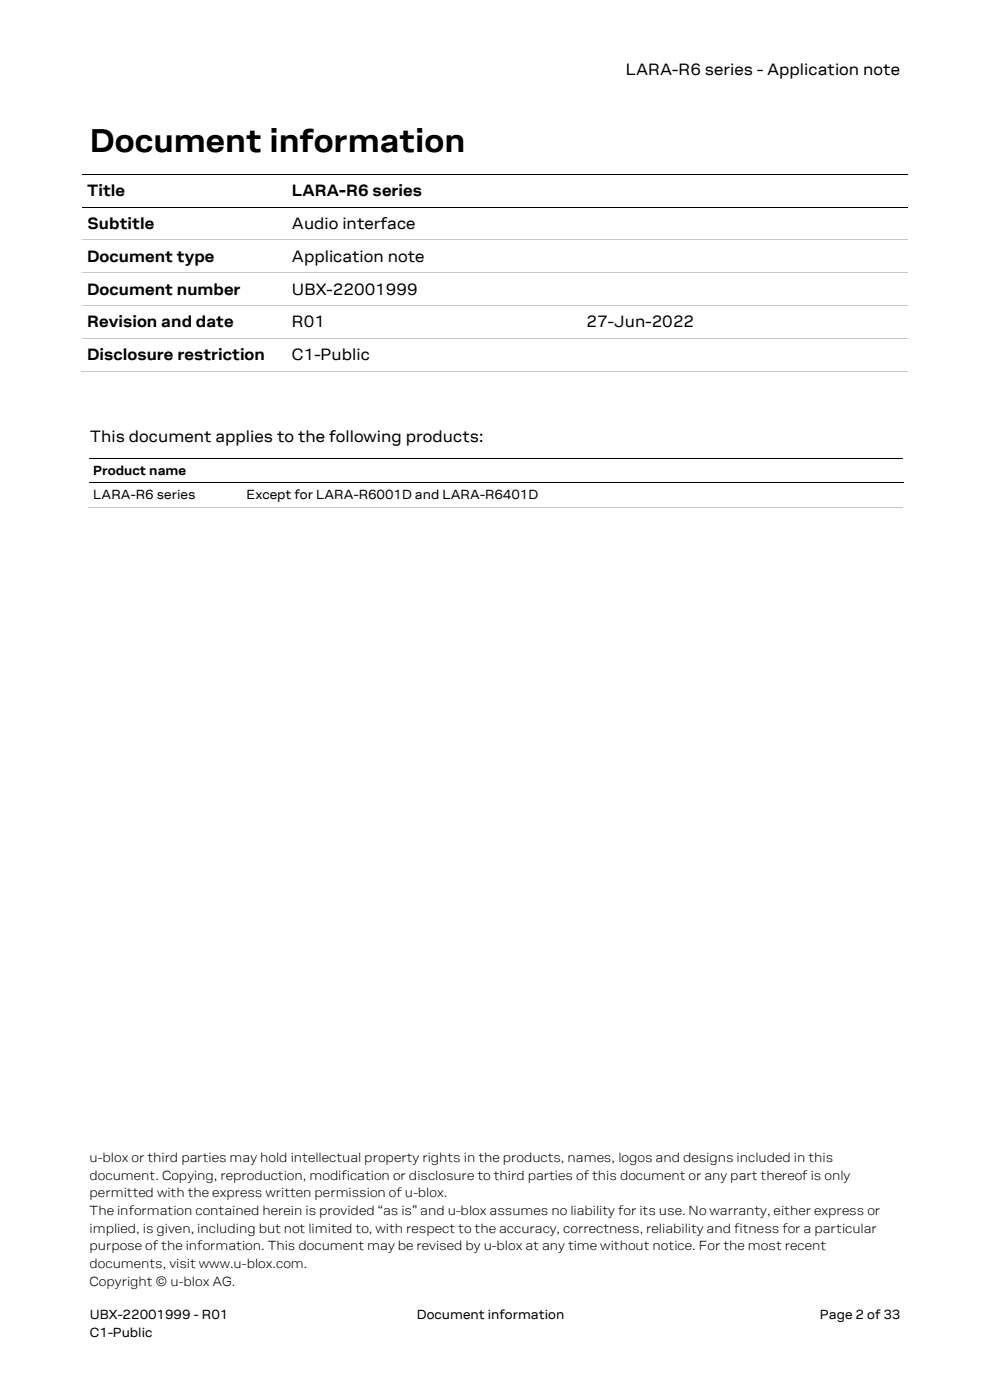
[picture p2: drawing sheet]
<svg xmlns="http://www.w3.org/2000/svg" width="210mm" height="297mm" viewBox="0 0 210 297" stroke-linecap="round" stroke-linejoin="round" font-family="sans-serif">
<defs><g id="words">
<text font-size="7.1" x="19" y="32.3">Document information</text>
<g font-size="3.5">
<text x="132.7" y="16">LARA-R6 series - Application note</text>
<text x="18.5" y="41.6">Title</text>
<text x="61.9" y="41.6">LARA-R6 series</text>
<text x="18.5" y="48.6">Subtitle</text>
<text x="61.9" y="48.6">Audio interface</text>
<text x="18.5" y="55.5">Document type</text>
<text x="61.9" y="55.5">Application note</text>
<text x="18.5" y="62.5">Document number</text>
<text x="61.9" y="62.5">UBX-22001999</text>
<text x="18.5" y="69.5">Revision and date</text>
<text x="61.9" y="69.5">R01</text>
<text x="124.4" y="69.5">27-Jun-2022</text>
<text x="18.5" y="76.5">Disclosure restriction</text>
<text x="61.9" y="76.4">C1-Public</text>
<text x="19" y="93.8">This document applies to the following products:</text>
</g>
<g font-size="2.8">
<text x="19.8" y="100.7">Product name</text>
<text x="19.8" y="105.9">LARA-R6 series</text>
<text x="52.3" y="105.9">Except for LARA-R6001D and LARA-R6401D</text>
<text x="19" y="246.5">u-blox or third parties may hold intellectual property rights in the products, names, logos and designs included in this</text>
<text x="19" y="250.3">document. Copying, reproduction, modification or disclosure to third parties of this document or any part thereof is only</text>
<text x="19" y="254">permitted with the express written permission of u-blox.</text>
<text x="19" y="257.8">The information contained herein is provided “as is” and u-blox assumes no liability for its use. No warranty, either express or</text>
<text x="19" y="261.5">implied, is given, including but not limited to, with respect to the accuracy, correctness, reliability and fitness for a particular</text>
<text x="19" y="265.3">purpose of the information. This document may be revised by u-blox at any time without notice. For the most recent</text>
<text x="19" y="269">documents, visit www.u-blox.com.</text>
<text x="19" y="272.8">Copyright © u-blox AG.</text>
<text x="19" y="279.9">UBX-22001999 - R01</text>
<text x="88.5" y="279.9">Document information</text>
<text x="173.9" y="279.9">Page 2 of 33</text>
<text x="19" y="283.6">C1-Public</text>
</g>
</g></defs>
<path d="M17.5 37h42.5M60.2 37h132.4M17.5 43.9h42.5M60.2 43.9h132.4" fill="none" stroke="#000" stroke-width=".21"/>
<g fill="#000">
<path d="M60 36.9h.2v.1h-.2z" fill-rule="evenodd"/>
<path d="M60 43.9h.2v.1h-.2z" fill-rule="evenodd"/>
</g>
<path d="M17.5 50.9h42.5" fill="none" stroke="#c8c8c8" stroke-width=".21"/>
<path d="M60 50.8h.2v.2h-.2z" fill-rule="evenodd" fill="#c8c8c8"/>
<path d="M60.2 50.9h66.1" fill="none" stroke="#c8c8c8" stroke-width=".21"/>
<path d="M126.3 50.8h.1v.2h-.1z" fill-rule="evenodd" fill="#c8c8c8"/>
<path d="M17.5 57.9h42.5M126.4 50.9h66.2" fill="none" stroke="#c8c8c8" stroke-width=".21"/>
<path d="M60 57.8h.2v.2h-.2z" fill-rule="evenodd" fill="#c8c8c8"/>
<path d="M60.2 57.9h62.3" fill="none" stroke="#c8c8c8" stroke-width=".21"/>
<path d="M122.5 57.8h.2v.2h-.2z" fill-rule="evenodd" fill="#c8c8c8"/>
<path d="M122.7 57.9h3.6" fill="none" stroke="#c8c8c8" stroke-width=".21"/>
<path d="M126.3 57.8h.1v.2h-.1z" fill-rule="evenodd" fill="#c8c8c8"/>
<path d="M126.4 57.9h66.2M17.5 64.9h42.5" fill="none" stroke="#c8c8c8" stroke-width=".21"/>
<path d="M60 64.8h.2v.1h-.2z" fill-rule="evenodd" fill="#c8c8c8"/>
<path d="M60.2 64.9h62.3" fill="none" stroke="#c8c8c8" stroke-width=".21"/>
<path d="M122.5 64.8h.2v.1h-.2z" fill-rule="evenodd" fill="#c8c8c8"/>
<path d="M17.5 71.8h42.5M122.7 64.9h69.9" fill="none" stroke="#c8c8c8" stroke-width=".21"/>
<path d="M60 71.7h.2v.2h-.2z" fill-rule="evenodd" fill="#c8c8c8"/>
<path d="M60.2 71.8h62.3" fill="none" stroke="#c8c8c8" stroke-width=".21"/>
<path d="M122.5 71.7h.2v.2h-.2z" fill-rule="evenodd" fill="#c8c8c8"/>
<path d="M17.2 78.8h42.8M122.7 71.8h69.9" fill="none" stroke="#c8c8c8" stroke-width=".21"/>
<path d="M59.7 78.7h.2v.2h-.2z" fill-rule="evenodd" fill="#c8c8c8"/>
<path d="M59.9 78.8h132.7" fill="none" stroke="#c8c8c8" stroke-width=".21"/>
<path d="M19 97.3h172.6M19 102.5h32.6M51.7 102.5h139.9" fill="none" stroke="#000" stroke-width=".21"/>
<path d="M51.6 102.4h.1v.1h-.1z" fill-rule="evenodd" fill="#000"/>
<path d="M18.8 107.7h32.8" fill="none" stroke="#c5c5c5" stroke-width=".21"/>
<path d="M51.3 107.6h.2v.2h-.2z" fill-rule="evenodd" fill="#c5c5c5"/>
<path d="M51.5 107.7h140.1" fill="none" stroke="#c5c5c5" stroke-width=".21"/>
<use href="#words"/>
</svg>
